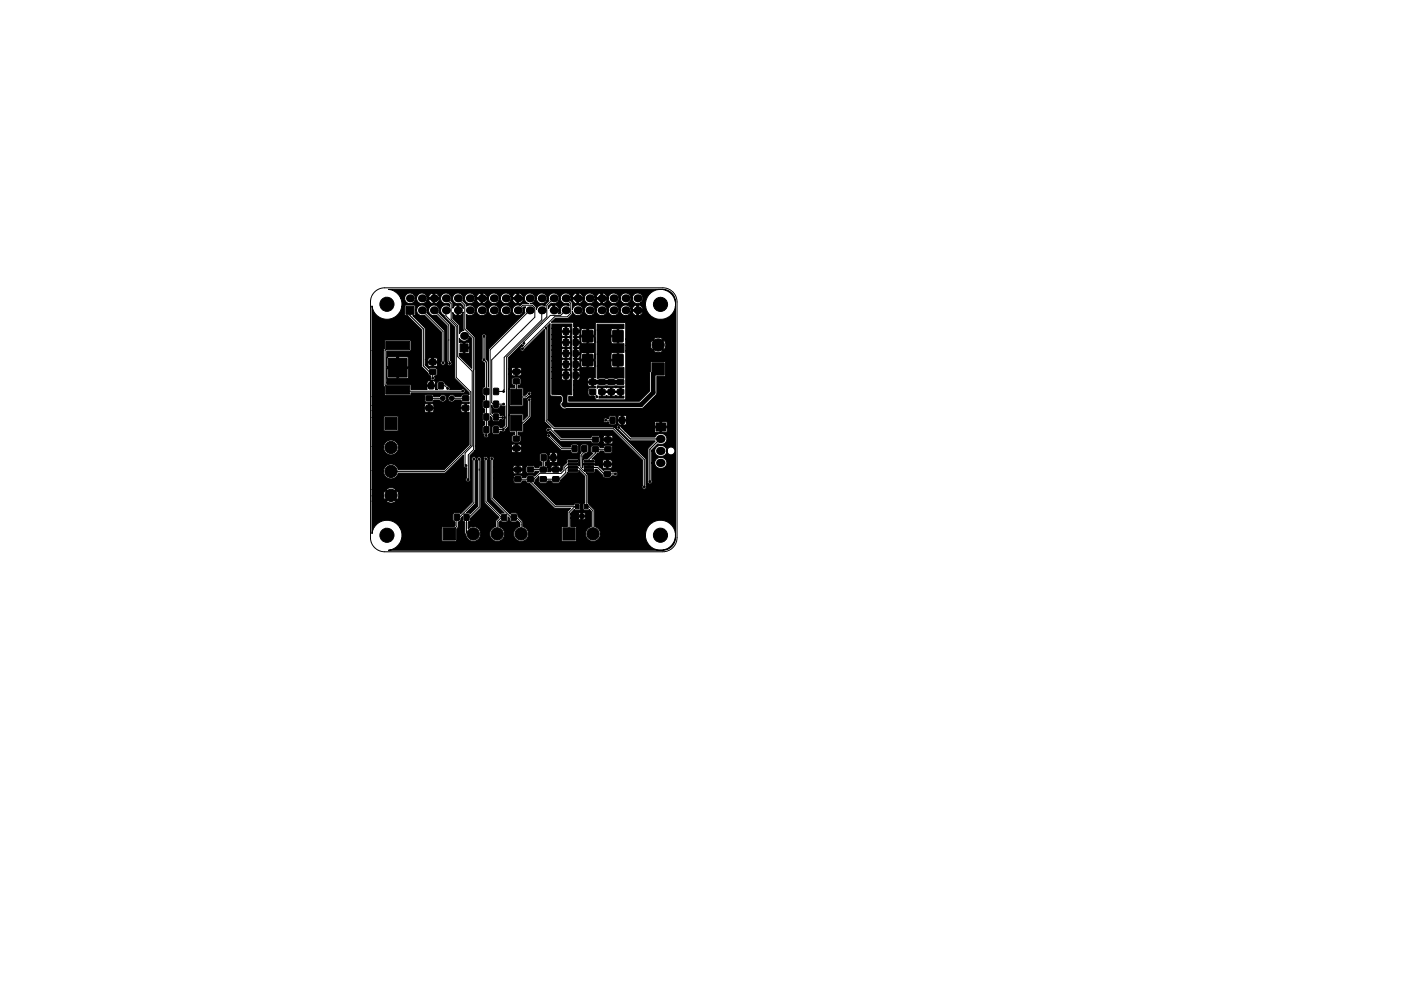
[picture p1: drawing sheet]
<svg xmlns="http://www.w3.org/2000/svg" width="297mm" height="210mm" viewBox="0 0 297 210" stroke-linecap="round" stroke-linejoin="round" font-family="sans-serif">
<g fill="none" stroke="#000" stroke-width=".21">
<path d="M79.4 61.9a3 3 0 0 1 2.1-.8h59a3 3 0 0 1 3 3v50a3 3 0 0 1-3 3h-59a3 3 0 0 1-3-3v-50a3 3 0 0 1 .9-2.2zM84.3 73.3h-1.6l-1.1 1.1v7.3l1.1 1h1.6l.3 .3h13.5M89.5 65.8l4.4 4.5v6.7M92 65.8l3.1 3.2 .1 7.7 .1 .4M94.5 63.3l1.2 1.1v3.3l1.3 1.4v6.6l3.1 3v15.9l-1.5 1.5v2.5l.2 .2M94.5 65.8v1.2l2.2 2.2v10.9l3.1 3.1v11.3l-5.5 5.5h-11.4M95.1 72.1h.1M97.1 63.3l1.4 1.5v5l1.9 1.8v23.8l-1.1 1.1-.1 5.3M109.8 65.8l1.1-1h1.9l.6 .5v2l-9.2 9.1v9l.4 .4 2.2-.1M112.3 65.8l-8.4 8.4v13.6l.7 .7 2 .1M114.9 65.8v2.1l-8 7.9v6.8l-.1 .5h-1.6M115 68.7h.1"/>
<path d="M115.8 69.6v19.7l1.7 1.6h12.6l6.5 6.6v5.8M117.4 63.3l-1.5 1.5v2.4l-8.5 8.5v14.7l-.7 .7-1.5 .1M119.9 65.8l-1 1.1h-2.2l-5.7 5.7v.2M119.9 63.3l1.1 1.1v2.1l-.7 .7h-2.7l-6.8 6.8M93.5 81.8h.8l.6 .6M93.9 84.5h-2.9M95.8 84.5h2.9M100.5 97.4h.1M100.5 97.4v9.3l-3.1 3h-.5v2l-1.7 1.6M101.6 97.4v10.2l-2.1 2.1h-.6v3.3l.2 .3h1.2M103 97.3v9.2l3.3 3.3M104.3 97.3v8.4l4.1 4.1h1.1l1 1v2.5"/>
<path d="M105.2 85.7v.1M109.5 80.9v3.3h2l.7-.7M112.2 84.8v3.6l-1.4 1.4h-1.3v3.3M115.3 97.1l-.1 2.5h-2.7M116.2 91.2h.6l2.1 2.1h7.3M116.3 92.4l2.8 2.8h2.7M121.4 98.5h-1.1l-.7 .7v.6l-.7 .6h-4.5l-1.2 1.3h-3.4M123.9 95.2v.7l-.7 .7v2.7l.5 .5h1.2M128.4 89.1h1.5M128.9 95.3h-2.7v.8l-1.3 1.4v.4M106.3 109.8h.6M106.3 109.8l-.9 .9v2.6"/>
<path d="M112.5 101.7v.5l5.2 5.3h4.7M115.2 101.7h3.3l1.4-1.4v-.8l.4-.3h2.3l1.7 1.7v6.6h.5l.9 .9v4.9M121.8 107.5l-1.2 1.2v4.6"/>
</g>
<g fill="#000" stroke="#000" stroke-width=".21">
<path d="M81.8 72.4h5.1v1.8h-5.1zM82.3 76h4v4h-4zM86.1 65h1.7v1.7h-1.7zM91.1 78.4h1.3v1h-1.3zM91.1 76.3h1.3v1l-1.3 .1zM97.5 73h1.7v1.7h-1.7zM97.4 71.8a1.12 1.12 0 0 0 1.2 .6 1.12 1.12 0 0 0 .9-1.1l.5 .5v6.3l-2.6-2.6v-.6h.8v-.9h.4l.1 1 .8-.2v-.8h-1.3v-.4v-.9h.4v.9h.9l.1-.8-.4-.2-1.8 .1zM108.8 78.4l1.3-.1v1l-1.2 .1zM119.5 69.7h1v1.3l-1-.1zM119.5 72h1v1.3h-1zM119.5 74.3l1 .1v1.2h-1zM119.5 76.6l1 .1v1.2h-1z"/>
<path d="M119.5 79h1v1.2h-1zM117 68.7h4.2v15.1l-4.2-.1v-3.4h2.1l.2 .3h.5v-.9h.3l.1 .9h.5l.2-.3-.1-.6h-1.6l-.1 .6h-2.1v-1.4h2.1l.1 .5h.6v-.8h.3v.8h.7l.1-.5-.3-.4h-1.3l-.2 .4h-2.1v-.9h2.1l.2 .3h.5v-.9h.3l.1 .9h.5l.2-.3-.1-.6h-1.6l-.1 .6h-2.1v-1.4h2.1l.1 .5h.6v-.8h.3v.8h.7l.1-.5-.3-.4h-1.3l-.2 .4h-2.1v-.9h2.1l.2 .3h.5v-.9h.3l.1 .9h.5l.2-.3-.1-.6h-1.6l-.1 .6h-2.1v-1.4h2.1l.1 .5h.6v-.8h.3v.8h.7l.1-.5-.3-.4h-1.3l-.2 .4h-2.1v-1h2.1l.2 .4h.5v-.9h.3l.1 .9h.5l.2-.4-.1-.5h-1.6l-.1 .5h-2.1v-1.4h2.1l.1 .6h.6v-.8h.3v.8h.7l.1-.6-.3-.3h-1.3l-.2 .3h-2.1v-.9h2.1l.2 .4h.5v-.9h.3l.1 .9h.5l.2-.4-.1-.5h-1.6l-.1 .5h-2.1v-1.4h2.1l.1 .6h.6v-.8h.3v.8h.7l.1-.6-.3-.3h-1.3l-.2 .3h-2.1zM121.5 69.7h1.1l-.1 1.3-1-.1zM121.5 72h1.1l-.1 1.3h-1zM121.5 74.3l1.1 .1-.1 1.2h-1zM121.5 76.6l1.1 .1-.1 1.2h-1zM121.5 79h1.1l-.1 1.2h-1zM123.6 70.1h2.1v2.4h-2.1zM123.6 75.2h2.1v2.4h-2.1zM130 70.1h2.1v2.4h-2.1zM130 75.2h2.1v2.4h-2.1zM126.6 68.8h5.7v.9l-1.1 .1v3l1.1 .1v1.9l-1.1 .1v3l1.1 .1v2.3h-5.7v-2.6h2.9l.3 .3 1.1-.1v-1.4h-1.3l-.1 1.2h-2.9v-2.6h2.9l.1 1.1h1.3l-.1-1.4h-1l-.3 .3h-2.9v-2.5h2.9l.3 .3 1.1-.1v-1.3h-1.3l-.1 1.1h-2.9v-2.6h2.9l.1 1.2h1.3v-1.4l-1.1-.1-.3 .3h-2.9z"/>
<path d="M138.2 77h2.6v2.6h-2.6zM78.9 64.9a3.2 3.2 0 0 0 3.1 2.8 3.2 3.2 0 0 0 3.2-2.7h.6l.1 1.9 .6 .1 2.8 2.9 .1 7.8 1.4 1.5 .1 .4 .4 .1v.3a.48 .48 0 0 0 .4 .7 .48 .48 0 0 0 .4-.7v-.3h.4l.2-.4-.1-1-.4-.3-1 .1-.3 .1-.8-.8h.6l.2 .3h.6l.1-.7h.3v.7h.6l.2-.2 .1-.4-2-.1-.1 .4h-.6v-1.1h.6l.1 .4h.8v-.7h.3v.7h.8l.1-.5-.3-.2-1.5-.1-.3 .4h-.6v-6.6l-2.6-2.7 .5-.2v-1.1h.3a1.13 1.13 0 0 0 1.7 1.1l3.6 3.7v6.2a.48 .48 0 0 0 0 .7 .48 .48 0 0 0 .7 0 .48 .48 0 0 0 0-.7v-6.5l-3.8-3.9 .1-.6h.3v.2a1.13 1.13 0 0 0 1.6 .9l2.3 2.3 .1 7.7a.53 .53 0 0 0 .2 .7 .53 .53 0 0 0 .7-.2 .53 .53 0 0 0-.2-.7l-.1-7.7-2.5-2.6a1.13 1.13 0 0 0-.7-1.5 1.13 1.13 0 0 0-1.4 .9h-.3l-.1-.2a1.13 1.13 0 0 0-1.2-.8 1.13 1.13 0 0 0-1 1h-.3v-.8l-.2-.2h-1.8l-.2 .3h-.6v-.8l-.3-1h.9v.2a1.13 1.13 0 0 0 1.2 1 1.13 1.13 0 0 0 1-1.2h.3v.2a1.13 1.13 0 0 0 1 1 1.13 1.13 0 0 0 1.2-.7h.4l.2 .4 .5 .3h.2v-.9h.4v.9l.3-.1 .4-.2 .2-.6h-2.2v.2h-.4v-.8h.4v.2h.9v-.9h.4v.9h.9a1.15 1.15 0 0 0-1.1-.9 1.15 1.15 0 0 0-1.1 .7h-.4v-.1a1.13 1.13 0 0 0-1.3-.6 1.13 1.13 0 0 0-.9 1h-.3v-.2a1.13 1.13 0 0 0-1.2-.8 1.13 1.13 0 0 0-1 1h-.9v-.1a3.2 3.2 0 0 0-2.5-1.7h58.7a2.68 2.68 0 0 1 2.1 2.7v50.5a2.68 2.68 0 0 1-2.7 2.1h-58.1l.6-.1a3.2 3.2 0 0 0 1.8-4.6h8.9l.1 2.8h2.8l.2-.2v-2.4l.4-.4 .1-1.1a.59 .59 0 0 0 .4-.8l.4-.3v.8l.5 .3 .1 2.6a1.59 1.59 0 0 0 1.9 1.6 1.59 1.59 0 0 0 1.1-2.2 1.59 1.59 0 0 0-2.4-.6v-1.4l.3-.2 .2-.6 2.1-2.2 .2-10.4h.4l.2 .4v8.9l3.1 3.2-.7 .7v1.2l-.1 .1a1.58 1.58 0 0 0-.9 2.4 1.58 1.58 0 0 0 2.6 0 1.58 1.58 0 0 0-.9-2.5v-.9l.3-.3 .4 .2h1l.2-.4v-.7l.4 .4v.4l.3 .3h1l.3-.2 .4 .4v.8a1.58 1.58 0 0 0-.9 2.5 1.58 1.58 0 0 0 2.6 0 1.58 1.58 0 0 0-1-2.5v-1.1l-1-1a.58 .58 0 0 0-.5-.8h-.8l-.3 .3-3.6-3.5v-4.3h4.2l.1 .9 .3 .3h1.3l.3-.5 .7 .1a.59 .59 0 0 0 .8 .4l5.2 5.3h3.5l-.7 .8v3.1h-1l-.2 .2v2.7l.3 .3 2.6-.1 .2-.2v-2.7l-.2-.2h-1v-1.8h1.6l.2 .3 .3 .1 .1-.6h.3v.5l.3 .1 .2-.2 .1-.3-1.4-.1-.1 .2h-1.6v-.9h1.6l.1 .3h.5v-.5h.3v.5h.5l.1-.3-.3-.3h-.9l-.3 .3h-1.6v-.2l.8-.7 .2 .1 1-.1v-1.2l-1.1-.1-.2 .3h-3.8l-4.7-4.6 .3-.6 .8-.8-.1 1 .3 .4h1.2l.3-.1 .1-.4h.8l.3 .5h1.2l.3-.1 .1-.5 1.5-1.6h2.2l.2-.2v-.3l1.2 1.2v5.8l-.3 .2v1l.3 .2h.9l.1-.1 .5 .4v3.2l-.1 .1a1.58 1.58 0 0 0-1.1 1.8 1.58 1.58 0 0 0 1.7 1.2 1.58 1.58 0 0 0 1.4-1.6h9.6v.7a3.2 3.2 0 0 0 4.8 2.4 3.2 3.2 0 0 0 0-5.5 3.2 3.2 0 0 0-4.8 2.4h-9.6l-.3-.9-.9-.6v-3.4l-1.1-1.1-.1-.3-.3-.1 .1-5.9-.5-.6h1.8l.1-.2v-.5h.4l1.6 1.7 1.2 .1 .4-.5h.5a.48 .48 0 0 0 .8-.4 .48 .48 0 0 0-.8-.4h-.5l-.4-.4h-1.1l-.3 .1-.8-.8h.6l.2 .4h.6l.1-.7h.3v.6l.6 .1 .3-.3-.1-.4h-1.9l-.1 .3h-.6l-.2-.2h-.7l-.1-.2h-2.5v.6l-.1-.1v-.8l2.6 .1v-.5h1.6l.1 .4h.8v-.6h.3v.6h.8l.1-.5-.3-.2h-1.5l-.3 .3h-1.6l-.1-.5h-.5l1.1-1.2 .5-.2 .1-.3h.7l.2 .3 .2 .2 1.3-.1 .3-.3v-.9l-.2-.3-.3-.1h-1.2l-.3 .5h-.7l-.1-.4-.3-.1-1.3 .1-.2 .3v.9l.4 .4-1.2 1.2-.8 .1-.2 .8v-1.6l.6-.5 .5-.3 .1-1.2-.3-.4h-1.1l-.3 .3v1.2l.2 .3-.3 .4-.1 2.4-.1-.1v-1.1l-.1-.3h-2.2l-.2 .2v.6l-.9 .8-.1 .7-.3 .3-.1-.2h-1.9l-.1 .3h-.7v-1.1h.7l.1 .4h.8v-.6h.3v.6h.8l.1-.4-.2-.3h-1.6l-.3 .3h-.7l-.5-.2v-.7l.5-.3h.3l.2 .3h.5v-.8h.4l.1 .8h.4l.2-.2-.1-.6h-1.6l-.1 .5h-.3v-1.4h.3l.1 .5h.6v-.7h.4v.7h.6v-.7l-1.4-.1-.3 .3h-.3l-.4-.3h-.9l-.4 .4v1l.2 .4 .3 .2v.7a.57 .57 0 0 0-.7 .5h-.7l-.2-.4-.4-.1h-1l-.4 .3v1l.3 .3 1.2 .1 .3-.2 .2-.3h.7v.1l-.9 .9-.3-.2h-1.1l-.2 .2-.2 .3h-.7l-.3-.4-1.1-.1-.4 .2-.2 .3h-4.2v-1.1h4.2l.2 .3h.5l.1-.7h.4l.1 .7h.5l.2-.3-.1-.4h-1.8l-.1 .4h-4.2v-1.2h4.2l.1 .4h.7v-.6h.4v.6h.8v-.5l-.3-.2h-1.5l-.2 .3h-4.2l.1-1.5a.48 .48 0 0 0-.2-.6 .48 .48 0 0 0-.6 .1 .48 .48 0 0 0 0 .6v8.2l3 3h-.5l-.3 .3-2.7-2.8v-8.7a.48 .48 0 0 0-.3-.7 .48 .48 0 0 0-.6 .4h-.4a.48 .48 0 0 0-.7-.3 .48 .48 0 0 0-.2 .7v9.8l-1.5 1.5-.3-.2h-.5l1.9-2.1v-9a.48 .48 0 0 0 0-.7 .48 .48 0 0 0-.7 0 .48 .48 0 0 0 0 .7v8.8l-2.5 2.5-.4-.2h-.8l-.3 .2-.1 1.3 .2 .2 .3 .2v.8l-.2 .2h-2.4l-.2 .3h-8.9a3.2 3.2 0 0 0-3.4-1.6 3.2 3.2 0 0 0-2.5 2.8v-6.9h3a1.32 1.32 0 0 0 2 0l-1-.9-1 .9h-3v-1.1h2.4l.1 .6 .3 .3 1-1h.5l.9 1a1.32 1.32 0 0 0 0-2l-.9 1h-.5l-1-1-.3 .5-.1 .6h-2.4v-1.3h3l1 .9 1-.9a1.32 1.32 0 0 0-2 0h-3v-4h2.4v.3a1.58 1.58 0 0 0 1.5 1.4 1.58 1.58 0 0 0 1.6-1.2h9.9l4-3.9v2.1a.64 .64 0 0 0 .6 .6v2.2a.48 .48 0 0 0-.1 .6 .48 .48 0 0 0 .7 .2 .48 .48 0 0 0 .1-.7v-4.8l1-1h7.8l.2 .3h.6l.1-.7h.4v.7h.6l.2-.3-.1-.4h-1.9l-.1 .4h-7.8l.2-.2v-.9h7.6l.1 .3h.8v-.6h.4v.6h.7l.1-.3-.3-.4h-1.5l-.3 .4h-7.6l-.1-23-.2-.3h1.6l.1 .3v4.8l.5 .6v5.1l-.3 .1-.1 .4v1.1l.4 .3v.8l-.3 .1-.1 .4v1.1l.4 .3v.8l-.3 .1-.1 .4v1.1l.4 .3v.8l-.4 .4v1.1l.1 .3a.25 .25 0 0 1 .3 .2 .25 .25 0 0 1-.1 .2 .48 .48 0 0 0 .6 .5 .48 .48 0 0 0 .3-.7l.3-.2 .2-.4v-1l-.5-.4v-.8l.4-.3 .1-.8 .3 .4a.58 .58 0 0 0 .5 .7h1a.42 .42 0 0 1 .6-.4 .48 .48 0 0 0 .6-.5 .48 .48 0 0 0-.7-.3h-.3l-.1-.5-.3-.2h-.9l-.3 .3-.1-.1v-1.7a.58 .58 0 0 0 .5 .7l1-.1 .2-.5h1.1v4.1l-.7 .6h-.4l-.1-.4-.4-.2h-.9l-.3 .4v1.1l.2 .3 .2 .1h.9a.56 .56 0 0 0 .4-.6l.9 .1 .8-1 .1-2.5h.2v3.4l.2 .2h.9v.5l-.4 .1-.2 .3v.9l.2 .3 1.2 .1 .4-.1 .2-1-.2-.4h5.5l.1 .3 .4 .2 2.6 2.6h2.1l.1 .4 .3 .3h.9l.2-.2 .2-.2v-1.1l-.3-.4h-1.1l-.2 .2-.1 .3h-1.8l-2.8-2.9-.3 .1-.3 .4h-5.5l-.5-.2v-.5l1.1-.1 .1-1.5 1.5-1.6 .1-3.4a.48 .48 0 0 0-.1-.7 .48 .48 0 0 0-.6 0 .48 .48 0 0 0 0 .7v3.1l-.9 .9-.1-1.1-.1-.2h-2.5l-.3 .3h-.2v-5.5h.2v3.3l.2 .2h2.6l.1-.2 .1-1.3h.6l.7-.6a.48 .48 0 0 0 .4-.5 .48 .48 0 0 0-.5-.5 .48 .48 0 0 0-.5 .5l-.3 .4h-.4l-.1-1.5-1.1-.1v-.5l.5-.2 .2-.4-.1-.8-.4-.3h-1.1l-.2 .1-.2 .3v.8l.2 .4 .4 .1v.5h-.9l-.2 .3h-.2v-3.2h.6l.2 .3 .6 .1 .1-.8h.4v.8l.6-.1 .2-.3-.1-.4h-1.9l-.1 .4h-.6v-1.1h.6l.1 .4h.8v-.7h.4v.7h.7l.1-.4-.3-.3h-1.5l-.3 .3h-.6v-2.4l2.8-2.9 .4 .3-.3 .2a.48 .48 0 0 0-.4 .5 .48 .48 0 0 0 .5 .5 .48 .48 0 0 0 .4-.5l4.2-4.2 .1 19.5 1.4 1.5h-.3a.48 .48 0 0 0-.7 0 .48 .48 0 0 0 0 .7 .48 .48 0 0 0 .7 0l2.3 2.1h6.4l.1 .4 .3 .1h1.1l.4-.3h.7l.2 .4h.5l.1-.7h.4v.6l.5 .1 .3-.2-.1-.5h-1.8l-.1 .3h-.7v-1.1h.7l.1 .4h.7v-.6h.4v.6h.7l.1-.5-.2-.2h-1.6l-.2 .3h-.7l-.4-.3h-1.1l-.3 .2-.1 .3h-6.2l-1.7-1.6h12.5l6.4 6.4-.1 5.3a.48 .48 0 0 0 .1 .7 .48 .48 0 0 0 .6-.1 .48 .48 0 0 0 .1-.6l-.1-5.7-6.7-6.7h.5l.1 .4 2.7 2.5h5.4l-1.5 1.7v6.7a.48 .48 0 0 0 .4 .8 .48 .48 0 0 0 .4-.8v-3.7h.6a1.25 1.25 0 0 0 1.8 1.1 1.25 1.25 0 0 0 .3-2 1.31 1.31 0 0 0-2.1 .9h-.6v-2.5h.6v.2a1.33 1.33 0 0 0 1.5 .9 1.33 1.33 0 0 0 1.1-1.2 .83 .83 0 0 0 1.2 .8 .83 .83 0 0 0 .2-1.3 .83 .83 0 0 0-1.3 .3l-.1 .2a1.31 1.31 0 0 0-1.3-1.1 1.31 1.31 0 0 0-1.3 1.2h-.6v-.2l1.3-1.3a1.21 1.21 0 0 0 1.8-.5 1.21 1.21 0 0 0-.8-1.7 1.3 1.3 0 0 0-1.6 .7h-5.1l-1.3-1.2h6.3l.2 .3h.8l.1-1h.4v.9l.8 .1 .3-.2v-.7l-2.6-.1v.7h-6.3l-1.3-1.3-.3 .1-.2 .3h-13.1l-1.4-1.5h11.7l.1 .4 .3 .1 .7-.1 .1 .4 .2 .2h1l.4-.3h.3l.4 .4 .3-.1v-.8h.4l.1 .9 .5-.1 .1-.4h6v.7h1.1v-.9h.4v.9l1.1-.1v-.7l-.3-.2h-2.1l-.2 .3h-6l-.1-.4h-1.6l-.1 .5h-.3v-1.4h.3l.1 .6h.6v-.8h.4v.8h.6l.1-.6-.3-.3h-1.2l-.3 .3h-.3l-.4-.2h-.9l-.3 .2-.1 .4-.7-.1-.4 .4h-11.7v-19.2l.1-.4-.2-.3 .5-.5v15.1l.2 .2 2 .1 .2 .2-.1 .9a.96 .96 0 0 0 .1 1.2 .96 .96 0 0 0 1.1 .3l16.1-.1 3-3 .1-3.8h1.6l.2-.2-.1-2.8h-3v1.9l-.3 .6v3.7l-2.1 2.1h-15v-1l.8 .1 .2-.2v-1.2h3.1v.7l.1 .4 1.1 .1 .5 .8h6.1l.2-.2v-10.2h5.9l.4 .3 .6 .1 .7-.1 .2-.3-1-1-.9 1h-5.9v-1.1h5.2l.2 .6 .2 .3 1-1h.5l.9 1 .5-.8-.1-.6-.4-.6-.9 1h-.5l-1-1-.3 .5-.1 .6h-5.2v-1.3h5.9l.9 .9 1-.9-.5-.4h-.6l-.6 .1-.2 .3h-5.9v-3.3l-.2-.2-6.1-.1-.2 .3v11.5h-.4v1.7l.4 .1v.3h-1.2l-.3 .5h-3.1v-1.2h3l.3 .4 .6-.1v-.7h-.8l-.1 .4h-3v-1l.3-.1v-.7h.3l.1 .8 2.3-.1 .1 .4h.8l-.1-.7h-.6l-.2 .3h-1.7v-.7h-1.1l.1-1.2h.3v.8l.7-.1-.1-.7h-1.2v-.3l.3-.1v-.7h.3l.1 .8 .5-.1 .1-.5h.3l.2 .3h1v-1.4h.4l.1 1.4h.9l.3-.3-.1-1.1h-2.7l-.1 1.1h-.3v-.2h-1.1l.1-1.2h.3v.8h.7v-.5l-.2-.3h-1.1v-.3l.3-.1v-.8h.3l.1 .9h.4l.2-.3v-.6h-1.1h1.4l.1 1.1h1.1v-1.3h.4v1.3l1.3-.1v-1l-.3-.3h-2.3l-.3 .3h-1.4l.1-1.1h.3v.8h.7v-.5l-.2-.4h-1.1v-.2l.3-.1v-.8h.3l.1 .9h.4l.2-.3v-.6h-1.1v-.2h1.4l.2 .3h1v-1.4h.4l.1 1.4h.9l.3-.3-.1-1.1h-2.7l-.1 1.1h-1.4l.1-.9h.3v.8l.7-.1-.1-.7-1.2-.1v-.2l.3-.1v-.8h.3l.1 .9 .4-.1 .2-.2v-.6h-1.1l.1-1.1h.3v.8l1-.2 .1 1.1h1.1v-1.3h.4v1.3h1.2l.1-1.1-.4-.3h-2.3l-.2 .3h-.3l-.1-.6-1.2-.1v-.7l-.2-.2h-4.5l.8-.8 2.7-.1 .9-.8 .1-.7a1.13 1.13 0 0 0 1.2 1 1.13 1.13 0 0 0 1-1.3h.3v.2a1.13 1.13 0 0 0 1.2 1.1 1.13 1.13 0 0 0 1-1.3h.3v.2a1.13 1.13 0 0 0 1.3 1.1 1.13 1.13 0 0 0 1-1.3h.3v.2a1.13 1.13 0 0 0 1.2 1.1 1.13 1.13 0 0 0 1-1.3h.3v.2a1.13 1.13 0 0 0 1 1.1 1.13 1.13 0 0 0 1.2-.8h.4l.2 .4 .5 .4 .2-.1v-.9h.4v.9h.3l.4-.3 .2-.6h-2.2v.2h-.4v-.7h.4v.2h.9v-.9h.4v.9h.9a1.15 1.15 0 0 0-1.1-1 1.15 1.15 0 0 0-1.1 .8h-.4l-.1-.2a1.13 1.13 0 0 0-1.2-.6 1.13 1.13 0 0 0-.9 1h-.3v-.2a1.13 1.13 0 0 0-1.2-.8 1.13 1.13 0 0 0-1 1h-.3l-.1-.2a1.13 1.13 0 0 0-1.2-.8 1.13 1.13 0 0 0-1 1h-.3v-.2a1.13 1.13 0 0 0-1.2-.8 1.13 1.13 0 0 0-1 1h-.3v-.2a1.13 1.13 0 0 0-1.2-.8 1.13 1.13 0 0 0-1 1v-1.4l-.5-.5 .1-.1h.4l.2 .4 .5 .3h.2v-.9h.4v.9h.1l.6-.3 .2-.4v-.2h-2.2v.2h-.4l.1-.5h2.8v.2a1.13 1.13 0 0 0 1 1 1.13 1.13 0 0 0 1.2-.7h.3l.3 .4 .5 .3h.2v-.9h.3v.9h.2l.6-.3 .1-.6h-2.1l-.1 .2h-.3v-.5h2.9a1.13 1.13 0 0 0 1.1 1.2 1.13 1.13 0 0 0 1.1-1.2h.3v.2a1.13 1.13 0 0 0 1.3 1 1.13 1.13 0 0 0 1-1.2h.3v.2a1.13 1.13 0 0 0 1.7 .9h1.1v.6a3.2 3.2 0 0 0 4.8 2.4 3.2 3.2 0 0 0 0-5.4 3.2 3.2 0 0 0-4.8 2.4h-1.1l.1-.1a1.13 1.13 0 0 0-.2-1.9 1.13 1.13 0 0 0-1.6 .9h-.3l-.1-.2a1.13 1.13 0 0 0-1.2-.8 1.13 1.13 0 0 0-1 1h-.3v-.2a1.13 1.13 0 0 0-1.2-.8 1.13 1.13 0 0 0-1 1h-2.9v-.3h.3l.1 .2h.9v-.9h.3v.9h.9a1.15 1.15 0 0 0-1-.9 1.15 1.15 0 0 0-1.2 .7h-.3l-.1-.1a1.13 1.13 0 0 0-1.2-.6 1.13 1.13 0 0 0-.9 1h-2.8l-.1-.3h.4v.2h.9v-.9h.4v.9h.9a1.15 1.15 0 0 0-1.1-.9 1.15 1.15 0 0 0-1.1 .7h-.4l-.1-.1a1.13 1.13 0 0 0-1.5-.5 1.13 1.13 0 0 0-.5 1.5 1.13 1.13 0 0 0 1.6 .5l.2 .2v.5a1.13 1.13 0 0 0-1.5 0 1.13 1.13 0 0 0-.3 1.3l-.2 .3h-.4l.2-.6h-1.3v-1.2h.4v.9h.9a1.15 1.15 0 0 0-1-1 1.15 1.15 0 0 0-1.2 .8v-.6l.6-.6a1.13 1.13 0 0 0 1.6-.8 1.13 1.13 0 0 0-1.3-1.3 1.13 1.13 0 0 0-.8 1.6l-.8 .8v.4a1.13 1.13 0 0 0-1.9 .7v-.6l-.6-.6-.6-.1 .5-.2 .4-.6v-.4h.3a1.13 1.13 0 0 0 1.6 1.2 1.13 1.13 0 0 0 .3-1.9 1.13 1.13 0 0 0-1.8 .5l-.1 .2h-.3a1.13 1.13 0 0 0-1.1-1 1.13 1.13 0 0 0-1.1 1 1.13 1.13 0 0 0 1 1.2h-1.4l-.5 .4h-.2a1.13 1.13 0 0 0-1.5 1 1.13 1.13 0 0 0 1.4 1.1 1.13 1.13 0 0 0 .8-1.6l.2-.2h.5l-.3 .6 .1 .6-7.7 7.8v8l-.1-5.3-.5-.7v-4.5a.48 .48 0 0 0-.2-.7 .48 .48 0 0 0-.7 .4h-1.6l-1.6-1.6v-3a1.13 1.13 0 0 0 1.3 .1 1.13 1.13 0 0 0 .5-1.1h.3v.2a1.13 1.13 0 0 0 1.3 1.1 1.13 1.13 0 0 0 1-1.3h.3v.2a1.13 1.13 0 0 0 1.2 1.1 1.13 1.13 0 0 0 1-1.3h.3v.2a1.13 1.13 0 0 0 1.7 .9 1.13 1.13 0 0 0 0-1.9 1.13 1.13 0 0 0-1.7 .8h-.3v-.2a1.13 1.13 0 0 0-1.2-.8 1.13 1.13 0 0 0-1 1h-.3l-.1-.2a1.13 1.13 0 0 0-1.2-.8 1.13 1.13 0 0 0-1 1h-.3v-.2a1.13 1.13 0 0 0-1.8-.5l-.1-.4-.7-.8 .1-.6h.3v.2a1.13 1.13 0 0 0 1 1 1.13 1.13 0 0 0 1.2-.7h.3l.3 .4 .5 .3h.2v-.9h.3v.9h.2l.6-.3 .1-.6h-2.1l-.1 .2h-.3v-.5h2.9a1.13 1.13 0 0 0 1.1 1.2 1.13 1.13 0 0 0 1.1-1.2h.3v.2a1.13 1.13 0 0 0 1 1 1.13 1.13 0 0 0 1.2-.7h.4l.2 .4 .5 .3h.2v-.9h.4v.9l.3-.1 .4-.2 .2-.6h-2.2v.2h-.4v-.8h.4v.2h.9v-.9h.4v.9h.9a1.15 1.15 0 0 0-1.1-.9 1.15 1.15 0 0 0-1.1 .7h-.4l-.1-.1a1.13 1.13 0 0 0-1.2-.6 1.13 1.13 0 0 0-.9 1h-.3v-.2a1.13 1.13 0 0 0-1.2-.8 1.13 1.13 0 0 0-1 1h-2.9v-.3h.3l.1 .2h.9v-.9h.3v.9h.9a1.15 1.15 0 0 0-1-.9 1.15 1.15 0 0 0-1.2 .7h-.3l-.1-.1a1.13 1.13 0 0 0-1.2-.6 1.13 1.13 0 0 0-.9 1h-.3v-.2a1.13 1.13 0 0 0-1.5-.8 1.13 1.13 0 0 0-.7 1.5 1.13 1.13 0 0 0 1.6 .6l.6 .6v.6l-.4-.6-.5-.1v2.1l.5-.1 .4-.6v3.6l.2 .3-.5 .2-.5 .5v-1.8l-1.4-1.4v-1.3l.3 .5 .6 .1v-2.1l-.6 .1-.3 .5v-1.1l-.5-.5a1.13 1.13 0 0 0-.8-1.6 1.13 1.13 0 0 0-1.3 1.3 1.13 1.13 0 0 0 1.7 .8l.2 .3v.4a1.18 1.18 0 0 0-1.8 .4 1.18 1.18 0 0 0 .7 1.6l.1 .3 2.1 2.1v10.8l3.1 3.1v.4h-1.3l-.3 .1-.1 .4-1.3-.1a.78 .78 0 0 0-1.2-.2 .78 .78 0 0 0 0 1.2 .78 .78 0 0 0 1.2-.2h1.3l.1 .3 .3 .1h1.3v.4h-.6v1.7h.6v6.9l-5.4 5.4h-9.7a1.58 1.58 0 0 0-1.6-1.3 1.58 1.58 0 0 0-1.5 1.5h-2.4v-5.1h2.4v.3a1.58 1.58 0 0 0 2.4 1.2 1.58 1.58 0 0 0 0-2.7 1.58 1.58 0 0 0-2.4 1.2h-2.4v-6.2h2.4v2.6l.2 .2h2.7l.3-.2v-2.7l-.3-.2h-2.6l-.3 .3h-2.4v-1.5h11.1l.2 .3 .5 .1 .1-.8h.4v.8l.6-.1 .2-.3h5.7l.2 .3 .6 .1 .1-.8h-.8l-.1 .4h-5.7l-.1-.4h-1.9v.4h-11.1v-1.1h11.1v.4h.8v-.7h.4v.7h.7l.1-.4h5.7l.1 .4h.8v-.7h-.6l-.3 .3h-5.7l-.3-.3h-1.4l-.3 .3h-11.1v-1.8h11.1v.8l.5 .4 1.1-.1 .4-.4h1.2a.78 .78 0 0 0 1.2 .2 .78 .78 0 0 0 0-1.2 .78 .78 0 0 0-1.2 .3h-1.2l-.4-.5h-1.1l-.3 .1-.2 .4h-11.1v-9.8h2.4v7.3l.2 .4v1.5l.2 .3h5.2l.2-.2v-.3h10.7a.48 .48 0 0 0 .7-.1 .48 .48 0 0 0 0-.6 .48 .48 0 0 0-.7 0h-2.5v-.6l-1-.6-.1-.5-.4-.1h-.7l-.4 .2-.1 1.2 .2 .4h-.5l-.1-.7h-1.6l-.1 .7h-3.4v-.9l-.2-.2h-4.9v-.5h8.5l.1 .6h.7v-.8h.3v.8h.6l.1-.6-.3-.3h-1.2l-.3 .3h-8.5v-1.1l.3 .3 1.8-.1v-2h.4l.1 2.1h1.7l.3-.1v-2h-4.5l-.1 1.8v-4l.1 1.8h2v-2h.4v2h2.1v-1.8l-.3-.3h-4l-.3 .3v-1.5h5l.1-.3v-1.8l-.2-.2h-5.2l-.2 .2v1.6l-.2 .4h-2.4zM81.6 88.6h2.6v2.6h-2.6zM81.8 81.8h5.1v1.8h-5.1zM90.4 84h1.2v1h-1.2zM90.4 86.1l1.2-.1v1.1h-1.2zM90.9 81.2h1v1.3h-1zM93 81.2h1v1.3h-1zM98.1 84h1.2l.1 1h-1.3zM98.1 86h1.2l.1 1-1.3 .1zM102.6 85.1l1 .1v1.2h-1zM102.6 87.8l1 .1v1.2h-1z"/>
<path d="M102.6 90.6h1v1.2h-1zM102.6 82.4h1v1.3h-1zM104.7 85.1l1 .1-.1 1.2h-1zM104.7 87.8l1 .1-.1 1.2h-1zM104.7 90.6h1l-.1 1.2h-1zM104.7 82.4h1l-.1 1.3h-1zM108.8 80.4h1.3v1h-1.2zM108.8 94.6h1.3v1h-1.2zM108.8 92.6h1.3v1h-1.2zM109.2 99.1h1.2v1h-1.2zM108.3 82.6h2.4v3.3h-2.4zM108.3 88.1h2.4v3.3h-2.4z"/>
<path d="M111.9 99.1h1.2v1h-1.2zM114.8 96.5h1v1.2h-1zM114.5 99.1h1.3v1h-1.2zM116.8 96.5h1v1.2h-1zM117.2 99.1h1.3v1h-1.3zM121.3 94.6h1v1.2h-1zM120.4 97.7h2v.4h-2zM120.4 98.3h2v.4h-2zM120.4 99h2v.4h-2zM120.4 99.6h2v.4h-2zM123.4 94.6h1v1.2h-1zM123.9 99.6h2v.4h-2z"/>
<path d="M123.9 99h2v.4h-2zM123.9 98.3h2v.4h-2zM123.9 97.7h2v.4h-2zM125 80.6l1.2-.1 .1 1-1.3 .1zM125 82.6h1.2l.1 1h-1.3zM125.6 92.8h1.3v1h-1.3zM125.6 94.8h1.3v1h-1.3zM126.6 81.9h5.7v.3l-.6 .1v1.7h.6v.5h-5.3v-.5h.5v-.7h.3l.1 .7 .7-.1 .8 .1v-.7h.4v.7l.8-.1 .3 .1h.5v-.7h-4l.1-1h.3v.7h1.6v-.7h.4v.7h1.6v-.7l-2.5-.1-.3 .1-.3-.1h-1.4l-.3 .2zM127 80.6l1.2-.1 .1 1-1.3 .1zM127 82.6h1.2l.1 1h-1.3zM128.1 100h1.3v1h-1.3zM128.1 98h1.3v1h-1.3z"/>
<path d="M128.3 94.8h1.2v1h-1.2zM128.3 92.8h1.2v1h-1.2zM129 80.6l1.2-.1v1l-1.2 .1zM129 82.6h1.2v1h-1.2zM129.4 88.5h1v1.3h-1zM131 80.6l1.2-.1v1l-1.2 .1zM131 82.6h1.2v1h-1.2zM131.4 88.5h1v1.3h-1zM139.1 89.7h2v1.8h-2zM94 112h2.5v2.6h-2.5zM96.4 109.1h1l-.1 1.3-1-.1zM98.4 109.1h1v1.3l-1-.1z"/>
<path d="M106.4 109.2h1v1.2h-1zM108.4 109.2h1.1l-.1 1.2h-1zM109.2 101.2h1.2v1h-1.2zM111.9 101.2h1.2v1h-1.2zM114.5 101.2h1.3v1h-1.2zM117.2 101.2h1.3v1h-1.3zM119.4 112h2.5v2.6h-2.5zM122 107h.8v.9h-.8zM122.9 109h.9v.9h-.9zM123.9 107h.8v.9h-.8z"/>
<circle cx="82" cy="64.6" r="1.5"/>
<circle cx="93.9" cy="77" r=".2"/>
<circle cx="95.3" cy="77.1" r=".2"/>
<circle cx="102.6" cy="71.3" r=".2"/>
<circle cx="102.6" cy="76.3" r=".2"/>
<circle cx="110.8" cy="74" r=".2"/>
<circle cx="111" cy="72.8" r=".2"/>
<circle cx="115.8" cy="69.6" r=".2"/>
<circle cx="118.2" cy="70.6" r=".2"/>
<circle cx="118.3" cy="71.8" r=".2"/>
<circle cx="118.3" cy="74.1" r=".2"/>
<circle cx="118.3" cy="73.3" r=".2"/>
<circle cx="118.3" cy="79.4" r=".2"/>
<circle cx="118.3" cy="78" r=".2"/>
<circle cx="118.3" cy="71.1" r=".2"/>
<circle cx="118.3" cy="75" r=".2"/>
<circle cx="118.3" cy="75.8" r=".2"/>
<circle cx="118.3" cy="77.3" r=".2"/>
<circle cx="118.3" cy="72.6" r=".2"/>
<circle cx="118.3" cy="76.5" r=".2"/>
<circle cx="123.6" cy="79.8" r=".2"/>
<circle cx="123.6" cy="78.5" r=".2"/>
<circle cx="123.7" cy="73.3" r=".2"/>
<circle cx="123.7" cy="74.4" r=".2"/>
<circle cx="124.5" cy="79.1" r=".2"/>
<circle cx="124.7" cy="73.8" r=".2"/>
<circle cx="125.5" cy="78.5" r=".2"/>
<circle cx="125.6" cy="73.3" r=".2"/>
<circle cx="125.6" cy="79.7" r=".2"/>
<circle cx="125.6" cy="74.4" r=".2"/>
<circle cx="131.6" cy="69.2" r=".2"/>
<circle cx="131.6" cy="73.4" r=".2"/>
<circle cx="131.6" cy="78.7" r=".2"/>
<circle cx="131.6" cy="74.5" r=".2"/>
<circle cx="131.6" cy="79.7" r=".2"/>
<circle cx="131.6" cy="74" r=".2"/>
<circle cx="139.5" cy="73.2" r="1.3"/>
<circle cx="140" cy="64.6" r="1.5"/>
<circle cx="82.9" cy="94.9" r="1.3"/>
<circle cx="91.7" cy="80.3" r=".2"/>
<circle cx="93.9" cy="84.5" r=".5"/>
<circle cx="94.9" cy="82.4" r=".2"/>
<circle cx="95.8" cy="84.5" r=".5"/>
<circle cx="98.1" cy="83" r=".2"/>
<circle cx="98.8" cy="98.8" r=".2"/>
<circle cx="100.5" cy="97.4" r=".2"/>
<circle cx="101.6" cy="97.4" r=".2"/>
<circle cx="103" cy="97.3" r=".2"/>
<circle cx="103.1" cy="92.4" r=".2"/>
<circle cx="104.3" cy="97.3" r=".2"/>
<circle cx="106.6" cy="88.6" r=".2"/>
<circle cx="106.7" cy="91.1" r=".2"/>
<circle cx="106.8" cy="85.7" r=".2"/>
<circle cx="106.8" cy="83.1" r=".2"/>
<circle cx="112.2" cy="83.5" r=".2"/>
<circle cx="112.2" cy="84.8" r=".2"/>
<circle cx="116.2" cy="91.2" r=".2"/>
<circle cx="116.3" cy="92.4" r=".2"/>
<circle cx="118.3" cy="81.9" r=".2"/>
<circle cx="118.3" cy="80.2" r=".2"/>
<circle cx="118.3" cy="81" r=".2"/>
<circle cx="118.4" cy="82.5" r=".2"/>
<circle cx="126.5" cy="84.2" r=".2"/>
<circle cx="128.4" cy="89.1" r=".2"/>
<circle cx="131.2" cy="90.7" r=".2"/>
<circle cx="131.6" cy="84.1" r=".2"/>
<circle cx="82" cy="113.6" r="1.5"/>
<circle cx="82.9" cy="100" r="1.3"/>
<circle cx="82.9" cy="105.1" r="1.3"/>
<circle cx="99.2" cy="101.8" r=".2"/>
<circle cx="100.3" cy="113.3" r="1.3"/>
<circle cx="105.4" cy="113.3" r="1.3"/>
<circle cx="110.5" cy="113.3" r="1.3"/>
<circle cx="125.7" cy="113.3" r="1.3"/>
<circle cx="130.5" cy="100.5" r=".2"/>
<circle cx="136.6" cy="103.3" r=".2"/>
<circle cx="137.8" cy="102.2" r=".2"/>
<circle cx="140" cy="113.6" r="1.5"/>
</g>
<path d="M139.9 98.2h.3M139.9 95.7h.3M139.9 93.1h.3" fill="none" stroke="#000" stroke-width="1.7"/>
<g fill="#000">
<circle cx="86.9" cy="63.3" r=".85"/>
<circle cx="89.5" cy="63.3" r=".85"/>
<circle cx="89.5" cy="65.8" r=".85"/>
<circle cx="92" cy="63.3" r=".85"/>
<circle cx="92" cy="65.8" r=".85"/>
<circle cx="94.5" cy="63.3" r=".85"/>
<circle cx="94.5" cy="65.8" r=".85"/>
<circle cx="97.1" cy="65.8" r=".85"/>
<circle cx="97.1" cy="63.3" r=".85"/>
<circle cx="98.4" cy="71.3" r=".85"/>
<circle cx="99.6" cy="65.8" r=".85"/>
<circle cx="99.6" cy="63.3" r=".85"/>
<circle cx="102.2" cy="65.8" r=".85"/>
<circle cx="102.2" cy="63.3" r=".85"/>
<circle cx="104.7" cy="65.8" r=".85"/>
<circle cx="104.7" cy="63.3" r=".85"/>
<circle cx="107.2" cy="63.3" r=".85"/>
<circle cx="107.2" cy="65.8" r=".85"/>
<circle cx="109.8" cy="65.8" r=".85"/>
<circle cx="109.8" cy="63.3" r=".85"/>
<circle cx="112.3" cy="65.8" r=".85"/>
<circle cx="112.3" cy="63.3" r=".85"/>
<circle cx="114.9" cy="65.8" r=".85"/>
<circle cx="114.9" cy="63.3" r=".85"/>
<circle cx="117.4" cy="65.8" r=".85"/>
<circle cx="117.4" cy="63.3" r=".85"/>
<circle cx="119.9" cy="63.3" r=".85"/>
<circle cx="119.9" cy="65.8" r=".85"/>
<circle cx="122.5" cy="65.8" r=".85"/>
<circle cx="122.5" cy="63.3" r=".85"/>
<circle cx="125" cy="65.8" r=".85"/>
<circle cx="125" cy="63.3" r=".85"/>
<circle cx="127.6" cy="65.8" r=".85"/>
<circle cx="127.6" cy="63.3" r=".85"/>
<circle cx="130.1" cy="63.3" r=".85"/>
<circle cx="130.1" cy="65.8" r=".85"/>
<circle cx="132.6" cy="65.8" r=".85"/>
<circle cx="132.6" cy="63.3" r=".85"/>
<circle cx="135.2" cy="63.3" r=".85"/>
<circle cx="135.2" cy="65.8" r=".85"/>
</g>
<path d="M118.2 70.6l.2 .1v11.8l1.4 1.5v1.9h16.1l2.6-2.6v-4l1-1M119.5 85.8l.2 .2M125.6 81.1h6" fill="none" stroke="#000" stroke-width="1"/>
<path d="M86.9 65.8v1.1l2.8 2.9v7.8l1.3 1.3h.7v1.4M102.6 71.3v.1M102.6 71.4v4.9l.5 .5v15.6M119.9 65.8v.5M103.1 91.2h.1M124.9 99.2h1.8l1.4 1.3h2.4M125.1 83.6l.5-.5 .9 .9v.2M131.2 90.7l2.4 2.4h6.5M139.9 93.1l-2.1 2.2v6.9" fill="none" stroke="#000" stroke-width=".25"/>
</svg>
